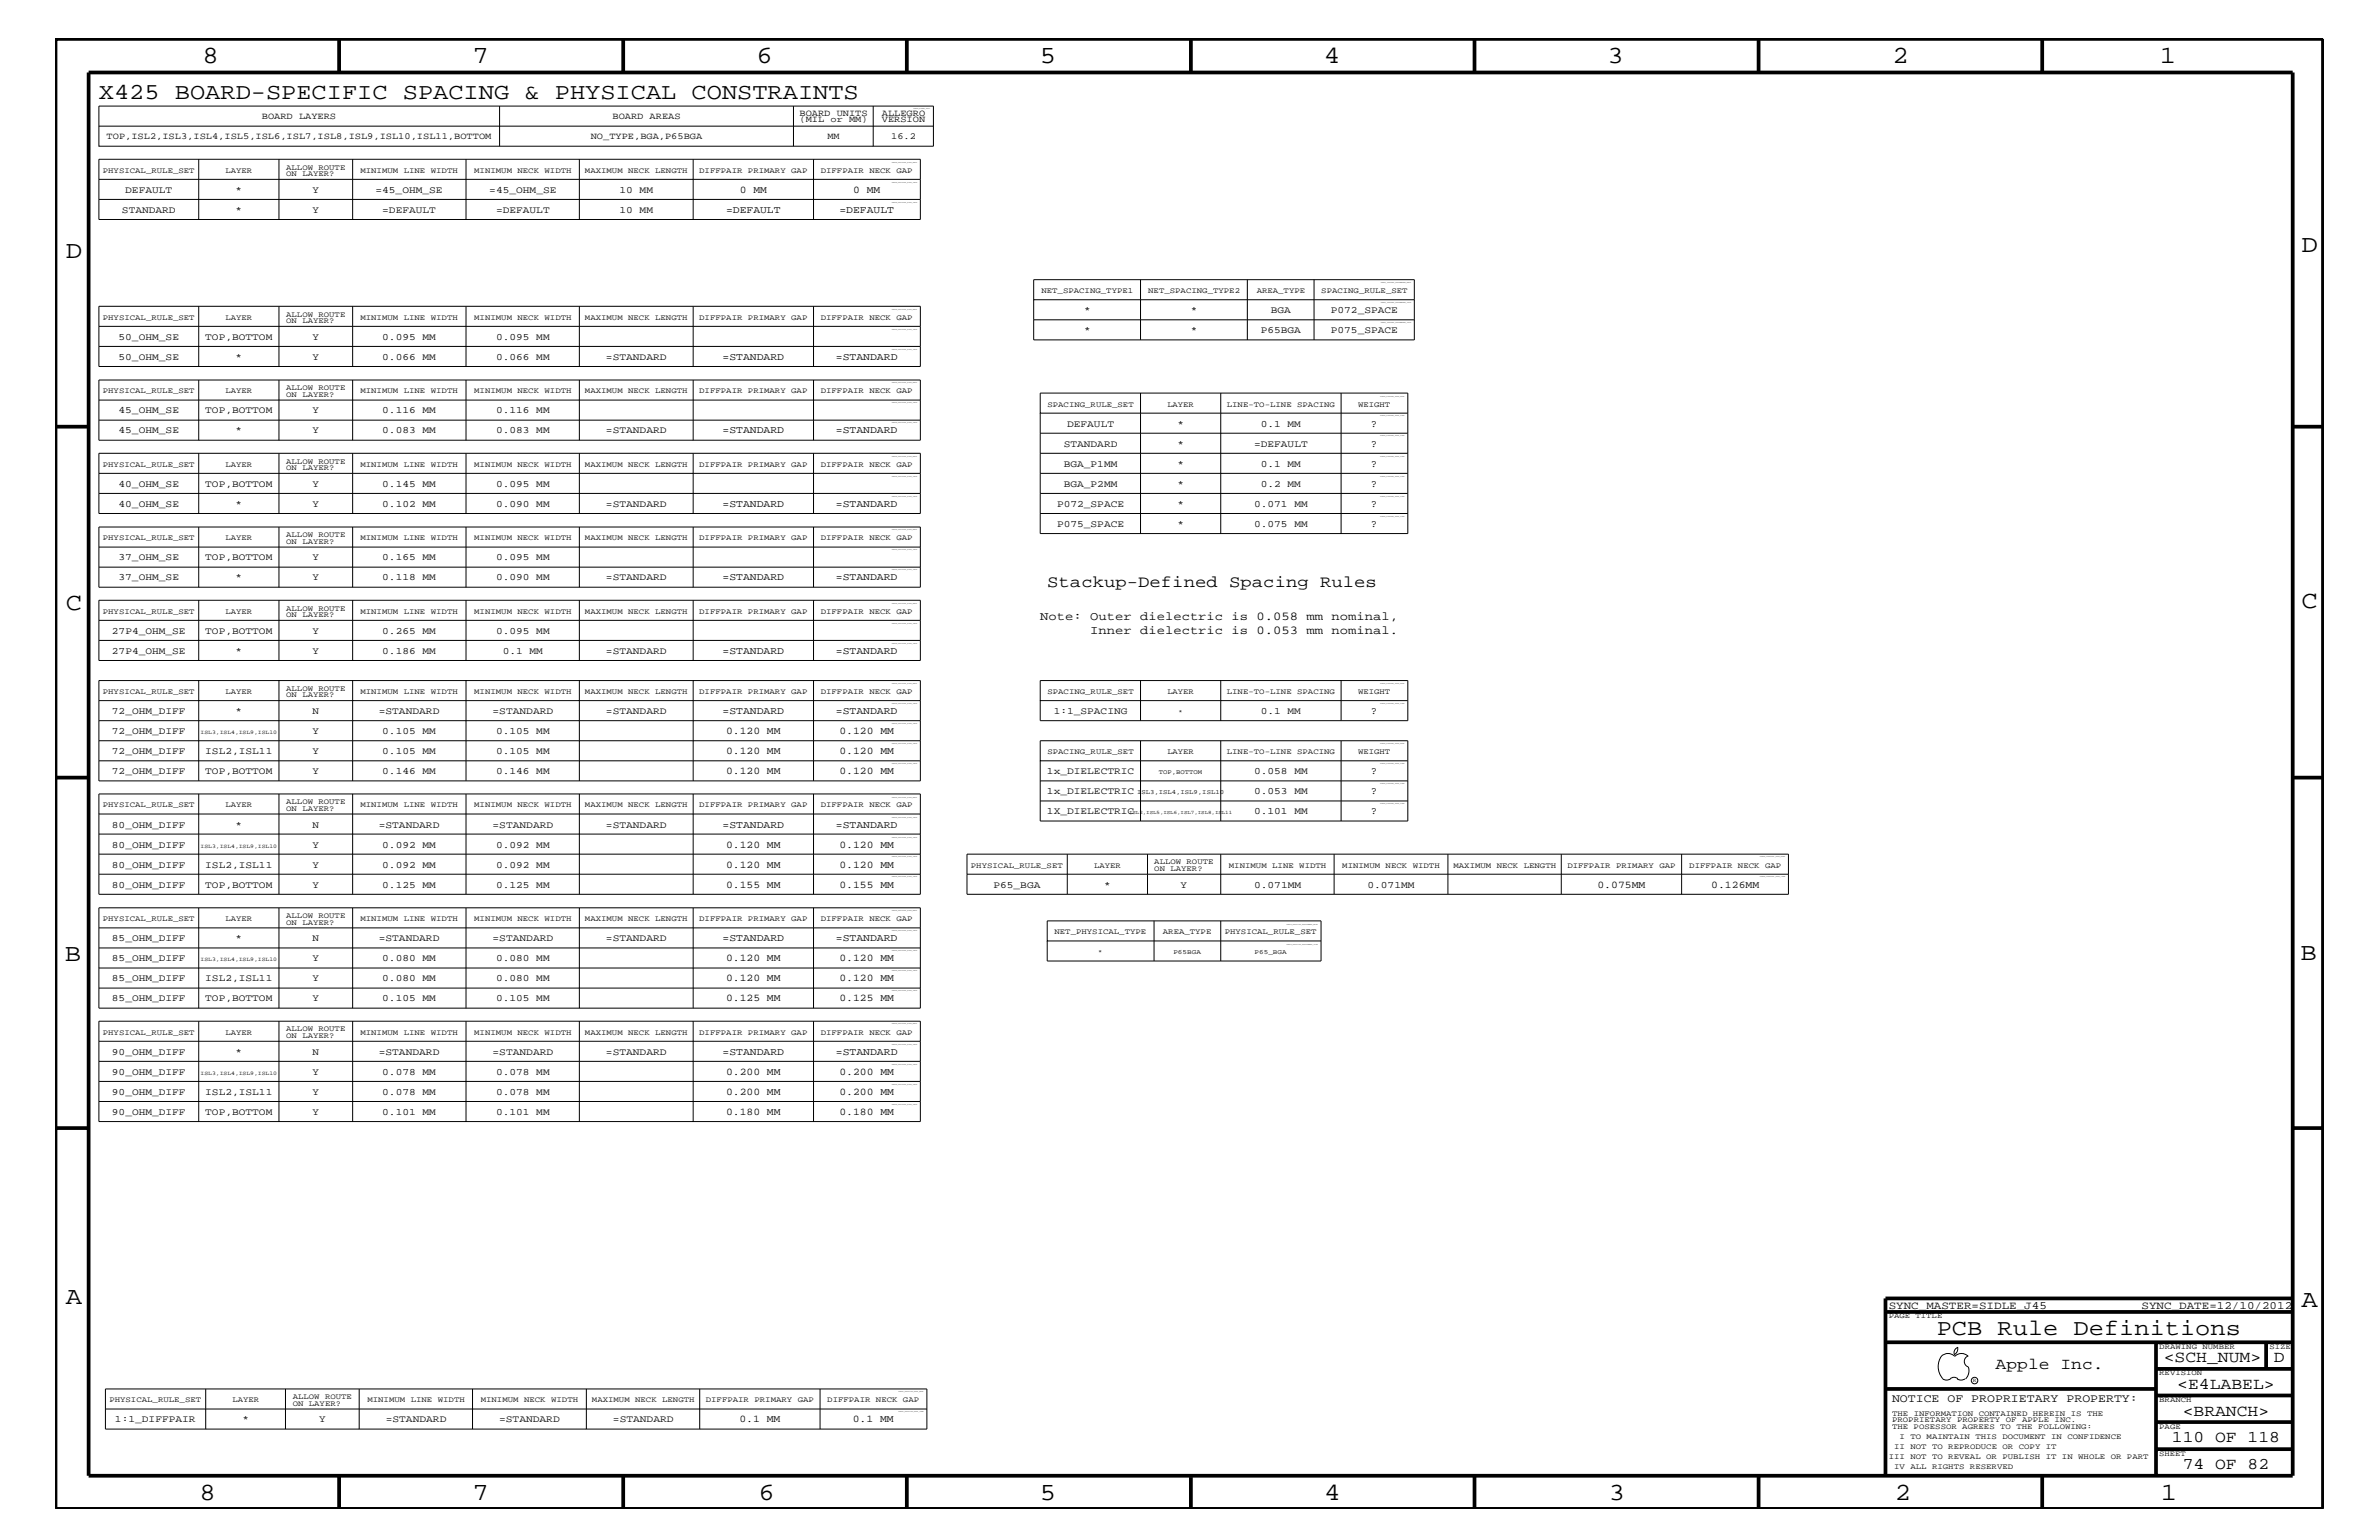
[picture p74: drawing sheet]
<svg xmlns="http://www.w3.org/2000/svg" width="432mm" height="279mm" viewBox="0 0 432 279" stroke-linecap="round" stroke-linejoin="round" font-family="sans-serif">
<defs><g id="words">
<g font-size="4.5">
<text x="36.7" y="11.5">8</text>
<text x="85.8" y="11.5">7</text>
<text x="137.3" y="11.5">6</text>
<text x="188.7" y="11.5">5</text>
<text x="240.3" y="11.5">4</text>
<text x="291.8" y="11.5">3</text>
<text x="343.5" y="11.5">2</text>
<text x="392" y="11.5">1</text>
<text x="11.9" y="46.8">D</text>
<text x="417.7" y="45.7">D</text>
<text x="11.9" y="110.6">C</text>
<text x="417.7" y="110.3">C</text>
<text x="11.8" y="174.3">B</text>
<text x="417.6" y="174.2">B</text>
<text x="11.9" y="236.7">A</text>
<text x="417.7" y="237.1">A</text>
<text x="36.2" y="272.1">8</text>
<text x="85.8" y="272.1">7</text>
<text x="137.7" y="272.1">6</text>
<text x="188.7" y="272.1">5</text>
<text x="240.4" y="272.1">4</text>
<text x="292" y="272.1">3</text>
<text x="343.9" y="272.1">2</text>
<text x="392.2" y="272.1">1</text>
</g>
<g font-size="4.1">
<text x="17.9" y="18">X425 BOARD-SPECIFIC SPACING &amp; PHYSICAL CONSTRAINTS</text>
<text x="351.5" y="242.3">PCB Rule Definitions</text>
</g>
<g font-size="3">
<text x="190.1" y="106.5">Stackup-Defined Spacing Rules</text>
<text x="362.2" y="248.4">Apple Inc.</text>
<text x="392.7" y="247.1">&lt;SCH_NUM&gt;</text>
<text x="395.2" y="252">&lt;E4LABEL&gt;</text>
<text x="412.7" y="247.1">D</text>
<text x="396.2" y="256.8">&lt;BRANCH&gt;</text>
<text x="394.2" y="261.6">110 OF 118</text>
<text x="396.2" y="266.6">74 OF 82</text>
</g>
<g font-size="2.2">
<text x="188.8" y="112.6">Note: Outer dielectric is 0.058 mm nominal,</text>
<text x="197.9" y="115">Inner dielectric is 0.053 mm nominal.</text>
</g>
<text font-size="2.1" x="343.4" y="254.4">NOTICE OF PROPRIETARY PROPERTY:</text>
<g font-size="2">
<text x="342.8" y="237.4">SYNC_MASTER=SIDLE_J45</text>
<text x="388.7" y="237.4">SYNC_DATE=12/10/2012</text>
</g>
<g font-size="1.9">
<text x="134.3" y="35">0 MM</text>
<text x="154.9" y="35">0 MM</text>
<text x="131.8" y="38.6">=DEFAULT</text>
<text x="152.4" y="38.6">=DEFAULT</text>
<text x="131.2" y="65.3">=STANDARD</text>
<text x="151.7" y="65.3">=STANDARD</text>
<text x="248.8" y="77.4">?</text>
<text x="131.1" y="78.6">=STANDARD</text>
<text x="151.7" y="78.6">=STANDARD</text>
<text x="248.8" y="81.1">?</text>
<text x="248.8" y="88.3">?</text>
<text x="248.8" y="84.7">?</text>
<text x="131.1" y="92">=STANDARD</text>
<text x="151.7" y="92">=STANDARD</text>
<text x="248.8" y="92">?</text>
<text x="248.8" y="95.6">?</text>
<text x="131.1" y="105.3">=STANDARD</text>
<text x="151.7" y="105.3">=STANDARD</text>
<text x="131.1" y="118.6">=STANDARD</text>
<text x="151.7" y="118.6">=STANDARD</text>
<text x="131.1" y="129.6">=STANDARD</text>
<text x="151.7" y="129.6">=STANDARD</text>
<text x="248.8" y="129.6">?</text>
<text x="131.8" y="133.2">0.120 MM</text>
<text x="131.8" y="136.8">0.120 MM</text>
<text x="152.4" y="133.2">0.120 MM</text>
<text x="152.4" y="136.8">0.120 MM</text>
<text x="131.8" y="140.4">0.120 MM</text>
<text x="152.4" y="140.4">0.120 MM</text>
<text x="248.8" y="140.4">?</text>
<text x="248.8" y="144">?</text>
<text x="248.8" y="147.7">?</text>
<text x="131.1" y="150.1">=STANDARD</text>
<text x="131.8" y="153.8">0.120 MM</text>
<text x="151.7" y="150.1">=STANDARD</text>
<text x="152.4" y="153.8">0.120 MM</text>
<text x="131.8" y="161.1">0.155 MM</text>
<text x="131.8" y="157.4">0.120 MM</text>
<text x="152.4" y="161.1">0.155 MM</text>
<text x="152.4" y="157.4">0.120 MM</text>
<text x="289.9" y="161.1">0.075MM</text>
<text x="310.6" y="161.1">0.126MM</text>
<text x="131.2" y="170.7">=STANDARD</text>
<text x="151.7" y="170.7">=STANDARD</text>
<text x="131.8" y="178">0.120 MM</text>
<text x="131.8" y="174.4">0.120 MM</text>
<text x="152.4" y="178">0.120 MM</text>
<text x="152.4" y="174.4">0.120 MM</text>
<text x="131.8" y="181.6">0.125 MM</text>
<text x="152.4" y="181.6">0.125 MM</text>
<text x="131.2" y="191.4">=STANDARD</text>
<text x="151.7" y="191.4">=STANDARD</text>
<text x="131.8" y="195">0.200 MM</text>
<text x="152.4" y="195">0.200 MM</text>
<text x="131.8" y="202.3">0.180 MM</text>
<text x="131.8" y="198.7">0.200 MM</text>
<text x="152.4" y="202.3">0.180 MM</text>
<text x="152.4" y="198.7">0.200 MM</text>
<text x="134.2" y="258">0.1 MM</text>
<text x="154.8" y="258">0.1 MM</text>
</g>
<g font-size="1.8">
<text x="22.7" y="35">DEFAULT</text>
<text x="42.8" y="35">*</text>
<text x="56.7" y="35">Y</text>
<text x="68.2" y="35">=45_OHM_SE</text>
<text x="88.8" y="35">=45_OHM_SE</text>
<text x="112.4" y="35">10 MM</text>
<text x="22.1" y="38.6">STANDARD</text>
<text x="42.8" y="38.6">*</text>
<text x="56.7" y="38.6">Y</text>
<text x="69.4" y="38.6">=DEFAULT</text>
<text x="90" y="38.6">=DEFAULT</text>
<text x="112.4" y="38.6">10 MM</text>
<text x="196.8" y="56.8">*</text>
<text x="216.2" y="56.8">*</text>
<text x="230.7" y="56.8">BGA</text>
<text x="241.6" y="56.8">P072_SPACE</text>
<text x="21.5" y="65.3">50_OHM_SE</text>
<text x="21.5" y="61.7">50_OHM_SE</text>
<text x="37.3" y="61.7">TOP,BOTTOM</text>
<text x="42.8" y="65.3">*</text>
<text x="56.7" y="65.3">Y</text>
<text x="56.7" y="61.7">Y</text>
<text x="69.4" y="65.3">0.066 MM</text>
<text x="69.4" y="61.7">0.095 MM</text>
<text x="90" y="65.3">0.066 MM</text>
<text x="90" y="61.7">0.095 MM</text>
<text x="110" y="65.3">=STANDARD</text>
<text x="196.8" y="60.4">*</text>
<text x="216.2" y="60.4">*</text>
<text x="228.9" y="60.4">P65BGA</text>
<text x="241.6" y="60.4">P075_SPACE</text>
<text x="21.5" y="75">45_OHM_SE</text>
<text x="37.3" y="75">TOP,BOTTOM</text>
<text x="56.7" y="75">Y</text>
<text x="69.4" y="75">0.116 MM</text>
<text x="90" y="75">0.116 MM</text>
<text x="193.7" y="77.4">DEFAULT</text>
<text x="213.7" y="77.4">*</text>
<text x="228.9" y="77.4">0.1 MM</text>
<text x="21.5" y="78.6">45_OHM_SE</text>
<text x="42.8" y="78.6">*</text>
<text x="56.7" y="78.6">Y</text>
<text x="69.4" y="78.6">0.083 MM</text>
<text x="90" y="78.6">0.083 MM</text>
<text x="110" y="78.6">=STANDARD</text>
<text x="193.1" y="81.1">STANDARD</text>
<text x="213.7" y="81.1">*</text>
<text x="227.6" y="81.1">=DEFAULT</text>
<text x="21.5" y="88.3">40_OHM_SE</text>
<text x="37.3" y="88.3">TOP,BOTTOM</text>
<text x="56.7" y="88.3">Y</text>
<text x="69.4" y="88.3">0.145 MM</text>
<text x="90" y="88.3">0.095 MM</text>
<text x="193.1" y="88.3">BGA_P2MM</text>
<text x="193.1" y="84.7">BGA_P1MM</text>
<text x="213.7" y="88.3">*</text>
<text x="213.7" y="84.7">*</text>
<text x="228.9" y="88.3">0.2 MM</text>
<text x="228.9" y="84.7">0.1 MM</text>
<text x="21.5" y="92">40_OHM_SE</text>
<text x="42.8" y="92">*</text>
<text x="56.7" y="92">Y</text>
<text x="69.4" y="92">0.102 MM</text>
<text x="90" y="92">0.090 MM</text>
<text x="110" y="92">=STANDARD</text>
<text x="191.9" y="92">P072_SPACE</text>
<text x="191.9" y="95.6">P075_SPACE</text>
<text x="213.7" y="92">*</text>
<text x="213.7" y="95.6">*</text>
<text x="227.6" y="92">0.071 MM</text>
<text x="227.6" y="95.6">0.075 MM</text>
<text x="21.5" y="101.6">37_OHM_SE</text>
<text x="37.3" y="101.6">TOP,BOTTOM</text>
<text x="56.7" y="101.6">Y</text>
<text x="69.4" y="101.6">0.165 MM</text>
<text x="90" y="101.6">0.095 MM</text>
<text x="21.5" y="105.3">37_OHM_SE</text>
<text x="42.8" y="105.3">*</text>
<text x="56.7" y="105.3">Y</text>
<text x="69.4" y="105.3">0.118 MM</text>
<text x="90" y="105.3">0.090 MM</text>
<text x="110" y="105.3">=STANDARD</text>
<text x="20.3" y="115">27P4_OHM_SE</text>
<text x="20.3" y="118.6">27P4_OHM_SE</text>
<text x="37.3" y="115">TOP,BOTTOM</text>
<text x="42.8" y="118.6">*</text>
<text x="56.7" y="118.6">Y</text>
<text x="56.7" y="115">Y</text>
<text x="69.4" y="115">0.265 MM</text>
<text x="69.4" y="118.6">0.186 MM</text>
<text x="90" y="115">0.095 MM</text>
<text x="91.3" y="118.6">0.1 MM</text>
<text x="110" y="118.6">=STANDARD</text>
<text x="20.3" y="129.6">72_OHM_DIFF</text>
<text x="42.8" y="129.6">*</text>
<text x="56.7" y="129.6">N</text>
<text x="68.7" y="129.6">=STANDARD</text>
<text x="89.4" y="129.6">=STANDARD</text>
<text x="110" y="129.6">=STANDARD</text>
<text x="191.3" y="129.6">1:1_SPACING</text>
<text x="228.9" y="129.6">0.1 MM</text>
<text x="20.3" y="133.2">72_OHM_DIFF</text>
<text x="20.3" y="136.8">72_OHM_DIFF</text>
<text x="37.3" y="136.8">ISL2,ISL11</text>
<text x="56.7" y="133.2">Y</text>
<text x="56.7" y="136.8">Y</text>
<text x="69.4" y="133.2">0.105 MM</text>
<text x="69.4" y="136.8">0.105 MM</text>
<text x="90" y="133.2">0.105 MM</text>
<text x="90" y="136.8">0.105 MM</text>
<text x="20.3" y="140.4">72_OHM_DIFF</text>
<text x="37.3" y="140.4">TOP,BOTTOM</text>
<text x="56.7" y="140.4">Y</text>
<text x="69.4" y="140.4">0.146 MM</text>
<text x="90" y="140.4">0.146 MM</text>
<text x="190" y="140.4">1x_DIELECTRIC</text>
<text x="227.6" y="140.4">0.058 MM</text>
<text x="190" y="144">1x_DIELECTRIC</text>
<text x="190" y="147.7">1X_DIELECTRIC</text>
<text x="227.6" y="144">0.053 MM</text>
<text x="227.6" y="147.7">0.101 MM</text>
<text x="20.3" y="150.1">80_OHM_DIFF</text>
<text x="20.3" y="153.8">80_OHM_DIFF</text>
<text x="42.8" y="150.1">*</text>
<text x="56.7" y="150.1">N</text>
<text x="56.7" y="153.8">Y</text>
<text x="68.8" y="150.1">=STANDARD</text>
<text x="69.4" y="153.8">0.092 MM</text>
<text x="89.4" y="150.1">=STANDARD</text>
<text x="90" y="153.8">0.092 MM</text>
<text x="110" y="150.1">=STANDARD</text>
<text x="20.3" y="161.1">80_OHM_DIFF</text>
<text x="20.3" y="157.4">80_OHM_DIFF</text>
<text x="37.3" y="161.1">TOP,BOTTOM</text>
<text x="37.3" y="157.4">ISL2,ISL11</text>
<text x="56.7" y="161.1">Y</text>
<text x="56.7" y="157.4">Y</text>
<text x="69.4" y="161.1">0.125 MM</text>
<text x="69.4" y="157.4">0.092 MM</text>
<text x="90" y="157.4">0.092 MM</text>
<text x="90" y="161.1">0.125 MM</text>
<text x="180.3" y="161.1">P65_BGA</text>
<text x="200.4" y="161.1">*</text>
<text x="214.3" y="161.1">Y</text>
<text x="227.6" y="161.1">0.071MM</text>
<text x="248.2" y="161.1">0.071MM</text>
<text x="20.3" y="170.7">85_OHM_DIFF</text>
<text x="42.8" y="170.7">*</text>
<text x="56.7" y="170.7">N</text>
<text x="68.7" y="170.7">=STANDARD</text>
<text x="89.4" y="170.7">=STANDARD</text>
<text x="110" y="170.7">=STANDARD</text>
<text x="20.3" y="174.4">85_OHM_DIFF</text>
<text x="20.3" y="178">85_OHM_DIFF</text>
<text x="37.3" y="178">ISL2,ISL11</text>
<text x="56.7" y="174.4">Y</text>
<text x="56.7" y="178">Y</text>
<text x="69.4" y="174.4">0.080 MM</text>
<text x="69.4" y="178">0.080 MM</text>
<text x="90" y="174.4">0.080 MM</text>
<text x="90" y="178">0.080 MM</text>
<text x="20.3" y="181.6">85_OHM_DIFF</text>
<text x="37.3" y="181.6">TOP,BOTTOM</text>
<text x="56.7" y="181.6">Y</text>
<text x="69.4" y="181.6">0.105 MM</text>
<text x="90" y="181.6">0.105 MM</text>
<text x="20.3" y="191.4">90_OHM_DIFF</text>
<text x="42.8" y="191.4">*</text>
<text x="56.7" y="191.4">N</text>
<text x="68.8" y="191.4">=STANDARD</text>
<text x="89.4" y="191.4">=STANDARD</text>
<text x="110" y="191.4">=STANDARD</text>
<text x="20.3" y="195">90_OHM_DIFF</text>
<text x="56.7" y="195">Y</text>
<text x="69.4" y="195">0.078 MM</text>
<text x="90" y="195">0.078 MM</text>
<text x="20.3" y="202.3">90_OHM_DIFF</text>
<text x="20.3" y="198.7">90_OHM_DIFF</text>
<text x="37.3" y="202.3">TOP,BOTTOM</text>
<text x="37.3" y="198.7">ISL2,ISL11</text>
<text x="56.7" y="202.3">Y</text>
<text x="56.7" y="198.7">Y</text>
<text x="69.4" y="202.3">0.101 MM</text>
<text x="69.4" y="198.7">0.078 MM</text>
<text x="90" y="202.3">0.101 MM</text>
<text x="90" y="198.7">0.078 MM</text>
<text x="20.9" y="258">1:1_DIFFPAIR</text>
<text x="44" y="258">*</text>
<text x="57.9" y="258">Y</text>
<text x="70" y="258">=STANDARD</text>
<text x="90.6" y="258">=STANDARD</text>
<text x="111.3" y="258">=STANDARD</text>
</g>
<g font-size="1.7">
<text x="47.5" y="21.6">BOARD LAYERS</text>
<text x="111.2" y="21.6">BOARD AREAS</text>
<text x="145.1" y="22.2">(MIL or MM)</text>
<text x="145.1" y="21">BOARD UNITS</text>
<text x="160.1" y="22.2">VERSION</text>
<text x="160.1" y="21">ALLEGRO</text>
<text x="19.3" y="25.3">TOP,ISL2,ISL3,ISL4,ISL5,ISL6,ISL7,ISL8,ISL9,ISL10,ISL11,BOTTOM</text>
<text x="107.2" y="25.3">NO_TYPE,BGA,P65BGA</text>
<text x="150.2" y="25.3">MM</text>
<text x="161.8" y="25.3">16.2</text>
</g>
<g font-size="1.4">
<text x="18.7" y="31.4">PHYSICAL_RULE_SET</text>
<text x="40.9" y="31.4">LAYER</text>
<text x="51.9" y="30.8">ALLOW ROUTE</text>
<text x="51.9" y="31.9">ON LAYER?</text>
<text x="65.4" y="31.4">MINIMUM LINE WIDTH</text>
<text x="86.1" y="31.4">MINIMUM NECK WIDTH</text>
<text x="106.2" y="31.4">MAXIMUM NECK LENGTH</text>
<text x="126.9" y="31.4">DIFFPAIR PRIMARY GAP</text>
<text x="149" y="31.4">DIFFPAIR NECK GAP</text>
<text x="189" y="53.2">NET_SPACING_TYPE1</text>
<text x="208.4" y="53.2">NET_SPACING_TYPE2</text>
<text x="228.1" y="53.2">AREA_TYPE</text>
<text x="239.8" y="53.2">SPACING_RULE_SET</text>
<text x="18.7" y="58">PHYSICAL_RULE_SET</text>
<text x="40.9" y="58">LAYER</text>
<text x="51.9" y="57.4">ALLOW ROUTE</text>
<text x="51.9" y="58.6">ON LAYER?</text>
<text x="65.4" y="58">MINIMUM LINE WIDTH</text>
<text x="86.1" y="58">MINIMUM NECK WIDTH</text>
<text x="106.2" y="58">MAXIMUM NECK LENGTH</text>
<text x="126.9" y="58">DIFFPAIR PRIMARY GAP</text>
<text x="149" y="58">DIFFPAIR NECK GAP</text>
<text x="18.7" y="71.3">PHYSICAL_RULE_SET</text>
<text x="40.9" y="71.3">LAYER</text>
<text x="51.9" y="70.7">ALLOW ROUTE</text>
<text x="51.9" y="72">ON LAYER?</text>
<text x="65.4" y="71.3">MINIMUM LINE WIDTH</text>
<text x="86.1" y="71.3">MINIMUM NECK WIDTH</text>
<text x="106.2" y="71.3">MAXIMUM NECK LENGTH</text>
<text x="126.9" y="71.3">DIFFPAIR PRIMARY GAP</text>
<text x="149" y="71.3">DIFFPAIR NECK GAP</text>
<text x="190.1" y="73.8">SPACING_RULE_SET</text>
<text x="211.9" y="73.8">LAYER</text>
<text x="222.7" y="73.8">LINE-TO-LINE SPACING</text>
<text x="246.5" y="73.8">WEIGHT</text>
<text x="18.7" y="84.7">PHYSICAL_RULE_SET</text>
<text x="40.9" y="84.7">LAYER</text>
<text x="51.9" y="84.1">ALLOW ROUTE</text>
<text x="51.9" y="85.3">ON LAYER?</text>
<text x="65.4" y="84.7">MINIMUM LINE WIDTH</text>
<text x="86.1" y="84.7">MINIMUM NECK WIDTH</text>
<text x="106.2" y="84.7">MAXIMUM NECK LENGTH</text>
<text x="126.9" y="84.7">DIFFPAIR PRIMARY GAP</text>
<text x="149" y="84.7">DIFFPAIR NECK GAP</text>
<text x="18.7" y="98">PHYSICAL_RULE_SET</text>
<text x="40.9" y="98">LAYER</text>
<text x="51.9" y="97.4">ALLOW ROUTE</text>
<text x="51.9" y="98.7">ON LAYER?</text>
<text x="65.4" y="98">MINIMUM LINE WIDTH</text>
<text x="86.1" y="98">MINIMUM NECK WIDTH</text>
<text x="106.2" y="98">MAXIMUM NECK LENGTH</text>
<text x="126.9" y="98">DIFFPAIR PRIMARY GAP</text>
<text x="149" y="98">DIFFPAIR NECK GAP</text>
<text x="18.7" y="111.4">PHYSICAL_RULE_SET</text>
<text x="40.9" y="111.4">LAYER</text>
<text x="51.9" y="110.8">ALLOW ROUTE</text>
<text x="51.9" y="112">ON LAYER?</text>
<text x="65.4" y="111.4">MINIMUM LINE WIDTH</text>
<text x="86.1" y="111.4">MINIMUM NECK WIDTH</text>
<text x="106.2" y="111.4">MAXIMUM NECK LENGTH</text>
<text x="126.9" y="111.4">DIFFPAIR PRIMARY GAP</text>
<text x="149" y="111.4">DIFFPAIR NECK GAP</text>
<text x="18.7" y="125.9">PHYSICAL_RULE_SET</text>
<text x="40.9" y="125.9">LAYER</text>
<text x="51.9" y="125.3">ALLOW ROUTE</text>
<text x="65.4" y="125.9">MINIMUM LINE WIDTH</text>
<text x="86.1" y="125.9">MINIMUM NECK WIDTH</text>
<text x="106.2" y="125.9">MAXIMUM NECK LENGTH</text>
<text x="126.9" y="125.9">DIFFPAIR PRIMARY GAP</text>
<text x="149" y="125.9">DIFFPAIR NECK GAP</text>
<text x="190.1" y="125.9">SPACING_RULE_SET</text>
<text x="211.9" y="125.9">LAYER</text>
<text x="222.7" y="125.9">LINE-TO-LINE SPACING</text>
<text x="246.5" y="125.9">WEIGHT</text>
<text x="51.9" y="126.5">ON LAYER?</text>
<text x="190.1" y="136.8">SPACING_RULE_SET</text>
<text x="211.9" y="136.8">LAYER</text>
<text x="222.7" y="136.8">LINE-TO-LINE SPACING</text>
<text x="246.5" y="136.8">WEIGHT</text>
<text x="18.7" y="146.5">PHYSICAL_RULE_SET</text>
<text x="40.9" y="146.5">LAYER</text>
<text x="51.9" y="145.9">ALLOW ROUTE</text>
<text x="51.9" y="147.1">ON LAYER?</text>
<text x="65.4" y="146.5">MINIMUM LINE WIDTH</text>
<text x="86.1" y="146.5">MINIMUM NECK WIDTH</text>
<text x="106.2" y="146.5">MAXIMUM NECK LENGTH</text>
<text x="126.9" y="146.5">DIFFPAIR PRIMARY GAP</text>
<text x="149" y="146.5">DIFFPAIR NECK GAP</text>
<text x="176.2" y="157.4">PHYSICAL_RULE_SET</text>
<text x="198.6" y="157.4">LAYER</text>
<text x="209.5" y="156.8">ALLOW ROUTE</text>
<text x="209.5" y="158">ON LAYER?</text>
<text x="223.1" y="157.4">MINIMUM LINE WIDTH</text>
<text x="243.6" y="157.4">MINIMUM NECK WIDTH</text>
<text x="263.8" y="157.4">MAXIMUM NECK LENGTH</text>
<text x="284.5" y="157.4">DIFFPAIR PRIMARY GAP</text>
<text x="306.6" y="157.4">DIFFPAIR NECK GAP</text>
<text x="18.7" y="167.1">PHYSICAL_RULE_SET</text>
<text x="40.9" y="167.1">LAYER</text>
<text x="51.9" y="166.5">ALLOW ROUTE</text>
<text x="51.9" y="167.8">ON LAYER?</text>
<text x="65.4" y="167.1">MINIMUM LINE WIDTH</text>
<text x="86.1" y="167.1">MINIMUM NECK WIDTH</text>
<text x="106.2" y="167.1">MAXIMUM NECK LENGTH</text>
<text x="126.9" y="167.1">DIFFPAIR PRIMARY GAP</text>
<text x="149" y="167.1">DIFFPAIR NECK GAP</text>
<text x="191.4" y="169.5">NET_PHYSICAL_TYPE</text>
<text x="211.1" y="169.5">AREA_TYPE</text>
<text x="222.3" y="169.5">PHYSICAL_RULE_SET</text>
<text x="18.7" y="187.7">PHYSICAL_RULE_SET</text>
<text x="40.9" y="187.7">LAYER</text>
<text x="51.9" y="187.1">ALLOW ROUTE</text>
<text x="51.9" y="188.3">ON LAYER?</text>
<text x="65.4" y="187.7">MINIMUM LINE WIDTH</text>
<text x="86.1" y="187.7">MINIMUM NECK WIDTH</text>
<text x="106.2" y="187.7">MAXIMUM NECK LENGTH</text>
<text x="126.9" y="187.7">DIFFPAIR PRIMARY GAP</text>
<text x="149" y="187.7">DIFFPAIR NECK GAP</text>
<text x="342.8" y="239.2">PAGE TITLE</text>
<text x="391.9" y="244.7">DRAWING NUMBER</text>
<text x="411.9" y="244.7">SIZE</text>
<text x="391.9" y="249.5">REVISION</text>
<text x="19.8" y="254.4">PHYSICAL_RULE_SET</text>
<text x="42.2" y="254.4">LAYER</text>
<text x="53.1" y="253.8">ALLOW ROUTE</text>
<text x="53.1" y="255">ON LAYER?</text>
<text x="66.7" y="254.4">MINIMUM LINE WIDTH</text>
<text x="87.2" y="254.4">MINIMUM NECK WIDTH</text>
<text x="107.4" y="254.4">MAXIMUM NECK LENGTH</text>
<text x="128.1" y="254.4">DIFFPAIR PRIMARY GAP</text>
<text x="150.2" y="254.4">DIFFPAIR NECK GAP</text>
<text x="343.4" y="256.8">THE INFORMATION CONTAINED HEREIN IS THE</text>
<text x="391.9" y="254.4">BRANCH</text>
<text x="343.4" y="258">PROPRIETARY PROPERTY OF APPLE INC.</text>
<text x="343.4" y="259.3">THE POSESSOR AGREES TO THE FOLLOWING:</text>
<text x="343.8" y="262.9">II NOT TO REPRODUCE OR COPY IT</text>
<text x="344.8" y="261.1">I TO MAINTAIN THIS DOCUMENT IN CONFIDENCE</text>
<text x="391.9" y="259.3">PAGE</text>
<text x="342.8" y="264.7">III NOT TO REVEAL OR PUBLISH IT IN WHOLE OR PART</text>
<text x="343.8" y="266.6">IV ALL RIGHTS RESERVED</text>
<text x="391.9" y="264.1">SHEET</text>
</g>
<g font-size="1.2">
<text x="213.9" y="129.6">*</text>
<text x="210.4" y="140.4">TOP,BOTTOM</text>
<text x="206.4" y="144">ISL3,ISL4,ISL9,ISL10</text>
<text x="199.3" y="173.2">*</text>
<text x="213" y="173.2">P65BGA</text>
<text x="227.7" y="173.2">P65_BGA</text>
</g>
<g font-size="1">
<text x="36.4" y="133.2">ISL3,ISL4,ISL9,ISL10</text>
<text x="36.4" y="153.8">ISL3,ISL4,ISL9,ISL10</text>
<text x="36.4" y="174.4">ISL3,ISL4,ISL9,ISL10</text>
<text x="36.4" y="195">ISL3,ISL4,ISL9,ISL10</text>
<text x="358.1" y="250.7">R</text>
</g>
<text font-size=".9" x="204.9" y="147.7">ISL2,ISL5,ISL6,ISL7,ISL8,ISL11</text>
<g font-size=".3">
<text x="165.8" y="19.8">TABLE_BOARD_INFO</text>
<text x="161.9" y="29.5">TABLE_PHYSICAL_RULE_HEAD</text>
<text x="161.9" y="33.1">TABLE_PHYSICAL_RULE_ITEM</text>
<text x="161.9" y="36.8">TABLE_PHYSICAL_RULE_ITEM</text>
<text x="250.6" y="51.3">TABLE_SPACING_ASSIGNMENT_HEAD</text>
<text x="161.9" y="56.2">TABLE_PHYSICAL_RULE_HEAD</text>
<text x="161.9" y="59.8">TABLE_PHYSICAL_RULE_ITEM</text>
<text x="250.6" y="55">TABLE_SPACING_ASSIGNMENT_ITEM</text>
<text x="250.6" y="58.6">TABLE_SPACING_ASSIGNMENT_ITEM</text>
<text x="161.9" y="63.4">TABLE_PHYSICAL_RULE_ITEM</text>
<text x="161.9" y="69.5">TABLE_PHYSICAL_RULE_HEAD</text>
<text x="250.5" y="72">TABLE_SPACING_RULE_HEAD</text>
<text x="161.9" y="76.8">TABLE_PHYSICAL_RULE_ITEM</text>
<text x="161.9" y="73.2">TABLE_PHYSICAL_RULE_ITEM</text>
<text x="250.5" y="75.6">TABLE_SPACING_RULE_ITEM</text>
<text x="161.9" y="82.8">TABLE_PHYSICAL_RULE_HEAD</text>
<text x="250.5" y="79.2">TABLE_SPACING_RULE_ITEM</text>
<text x="250.5" y="82.8">TABLE_SPACING_RULE_ITEM</text>
<text x="161.9" y="86.5">TABLE_PHYSICAL_RULE_ITEM</text>
<text x="250.5" y="86.5">TABLE_SPACING_RULE_ITEM</text>
<text x="161.9" y="90.1">TABLE_PHYSICAL_RULE_ITEM</text>
<text x="250.5" y="93.8">TABLE_SPACING_RULE_ITEM</text>
<text x="250.5" y="90.1">TABLE_SPACING_RULE_ITEM</text>
<text x="161.9" y="99.9">TABLE_PHYSICAL_RULE_ITEM</text>
<text x="161.9" y="96.2">TABLE_PHYSICAL_RULE_HEAD</text>
<text x="161.9" y="103.5">TABLE_PHYSICAL_RULE_ITEM</text>
<text x="161.9" y="113.1">TABLE_PHYSICAL_RULE_ITEM</text>
<text x="161.9" y="109.5">TABLE_PHYSICAL_RULE_HEAD</text>
<text x="161.9" y="116.8">TABLE_PHYSICAL_RULE_ITEM</text>
<text x="161.9" y="124.1">TABLE_PHYSICAL_RULE_HEAD</text>
<text x="250.5" y="124.1">TABLE_SPACING_RULE_HEAD</text>
<text x="161.9" y="131.3">TABLE_PHYSICAL_RULE_ITEM</text>
<text x="161.9" y="127.7">TABLE_PHYSICAL_RULE_ITEM</text>
<text x="250.5" y="127.7">TABLE_SPACING_RULE_ITEM</text>
<text x="161.9" y="135">TABLE_PHYSICAL_RULE_ITEM</text>
<text x="250.5" y="135">TABLE_SPACING_RULE_HEAD</text>
<text x="161.9" y="138.6">TABLE_PHYSICAL_RULE_ITEM</text>
<text x="250.5" y="138.6">TABLE_SPACING_RULE_ITEM</text>
<text x="250.5" y="142.3">TABLE_SPACING_RULE_ITEM</text>
<text x="161.9" y="148.4">TABLE_PHYSICAL_RULE_ITEM</text>
<text x="161.9" y="144.7">TABLE_PHYSICAL_RULE_HEAD</text>
<text x="250.5" y="145.9">TABLE_SPACING_RULE_ITEM</text>
<text x="161.9" y="155.6">TABLE_PHYSICAL_RULE_ITEM</text>
<text x="161.9" y="152">TABLE_PHYSICAL_RULE_ITEM</text>
<text x="319.4" y="155.6">TABLE_PHYSICAL_RULE_HEAD</text>
<text x="161.9" y="159.2">TABLE_PHYSICAL_RULE_ITEM</text>
<text x="319.4" y="159.2">TABLE_PHYSICAL_RULE_ITEM</text>
<text x="161.9" y="165.3">TABLE_PHYSICAL_RULE_HEAD</text>
<text x="233.5" y="167.8">TABLE_PHYSICAL_ASSIGNMENT_HEAD</text>
<text x="161.9" y="168.9">TABLE_PHYSICAL_RULE_ITEM</text>
<text x="161.9" y="172.6">TABLE_PHYSICAL_RULE_ITEM</text>
<text x="233.5" y="171.4">TABLE_PHYSICAL_ASSIGNMENT_ITEM</text>
<text x="161.9" y="176.2">TABLE_PHYSICAL_RULE_ITEM</text>
<text x="161.9" y="179.9">TABLE_PHYSICAL_RULE_ITEM</text>
<text x="161.9" y="185.9">TABLE_PHYSICAL_RULE_HEAD</text>
<text x="161.9" y="189.5">TABLE_PHYSICAL_RULE_ITEM</text>
<text x="161.9" y="196.8">TABLE_PHYSICAL_RULE_ITEM</text>
<text x="161.9" y="193.2">TABLE_PHYSICAL_RULE_ITEM</text>
<text x="161.9" y="200.4">TABLE_PHYSICAL_RULE_ITEM</text>
<text x="163.1" y="252.6">TABLE_PHYSICAL_RULE_HEAD</text>
<text x="163.1" y="256.2">TABLE_PHYSICAL_RULE_ITEM</text>
</g>
</g></defs>
<g fill="none" stroke="#000" stroke-width=".68" stroke-linecap="butt">
<path d="M10.1 7.1h411.5v266.7h-411.5zM16.1 13.2h400v254.5h-400zM61.6 7.1v6.1M113.1 7.1v6.1M164.6 7.1v6.1M216.2 7.1v6.1M267.6 7.1v6.1M319.2 7.1v6.1M370.7 7.1v6.1M10.1 77.4h6M416.1 77.4h5.5M10.1 141.1h6"/>
<path d="M416.1 141.1h5.5M10.1 204.7h6M416.1 204.7h5.5M342.2 238h73.9M416.1 235.6h-73.9v32.1M342.2 243.5h73.9M342.2 252h49.1M391.3 258h24.8M391.3 253.2h24.8M391.3 248.4h24.8M391.3 243.5v24.2M411.3 243.5v4.9"/>
<path d="M61.6 267.7v6.1M113.1 267.7v6.1M164.6 267.7v6.1M216.2 268v5.8M267.6 267.7v6.1M319.2 267.7v6.1M370.7 267.7v6.1M391.3 262.9h24.8"/>
</g>
<g fill="none" stroke="#000" stroke-width=".18">
<path d="M17.9 19.2h151.5v7.3h-151.5zM90.7 19.2v7.3M144 19.2v7.3M158.5 19.2v7.3M17.9 22.9h151.5M17.9 32.5h149.1M17.9 28.9h149.1v10.9h-149.1zM17.9 36.2h149.1M36.1 28.9v10.9M50.6 28.9v10.9M64 28.9v10.9M84.6 28.9v10.9"/>
<path d="M105.2 28.9v10.9M125.8 28.9v10.9M147.7 28.9v10.9M17.9 59.2h149.1M17.9 55.6h149.1v10.9h-149.1zM36.1 55.6v10.9M50.6 55.6v10.9M64 55.6v10.9M84.6 55.6v10.9M105.2 55.6v10.9M125.8 55.6v10.9M147.7 55.6v10.9"/>
<path d="M187.6 58h69.1M187.6 54.4v7.3h69.1v-11h-69.1v3.7h69.1M207 50.7v11M226.4 50.7v11M238.5 50.7v11M17.9 62.9h149.1M17.9 72.6h149.1M17.9 76.2h149.1M17.9 68.9h149.1v11h-149.1zM36.1 68.9v11M50.6 68.9v11M64 68.9v11"/>
<path d="M84.6 68.9v11M105.2 68.9v11M125.8 68.9v11M147.7 68.9v11M188.8 78.6h66.7M207 71.3v25.5M221.6 71.3v25.5M243.4 71.3v25.5M255.5 75h-66.7v-3.7h66.7v25.5h-66.7v-21.8M17.9 85.9h149.1M17.9 89.5h149.1M17.9 99.3h149.1"/>
<path d="M17.9 82.2h149.1v11h-149.1zM17.9 95.6h149.1v10.9h-149.1zM36.1 82.2v11M36.1 95.6v10.9M50.6 82.2v11M50.6 95.6v10.9M64 82.2v11M64 95.6v10.9M84.6 82.2v11M84.6 95.6v10.9M105.2 82.2v11M105.2 95.6v10.9"/>
<path d="M125.8 82.2v11M125.8 95.6v10.9M147.7 82.2v11M147.7 95.6v10.9M188.8 82.2h66.7M188.8 85.9h66.7M188.8 89.5h66.7M188.8 93.2h66.7M17.9 116.2h149.1M17.9 112.6h149.1M17.9 102.9h149.1M17.9 108.9h149.1v10.9h-149.1z"/>
<path d="M36.1 108.9v10.9M50.6 108.9v10.9M64 108.9v10.9M84.6 108.9v10.9M105.2 108.9v10.9M125.8 108.9v10.9M147.7 108.9v10.9M17.9 130.8h149.1M17.9 134.4h149.1M17.9 138h149.1M17.9 127.1h149.1M17.9 123.5h149.1v18.2h-149.1z"/>
<path d="M36.1 123.5v18.2M50.6 123.5v18.2M64 123.5v18.2M84.6 123.5v18.2M105.2 123.5v18.2M125.8 123.5v18.2M147.7 123.5v18.2M207 123.5v7.3M207 134.4v14.6M221.6 123.5v7.3M221.6 134.4v14.6M243.4 123.5v7.3"/>
<path d="M243.4 134.4v14.6M255.5 127.1h-66.7v-3.6h66.7v7.3h-66.7v-3.7M255.5 138h-66.7v-3.6h66.7v14.6h-66.7v-11M17.9 158.6h149.1M17.9 155h149.1M17.9 151.3h149.1M17.9 147.7h149.1M17.9 144h149.1v18.2h-149.1zM36.1 144v18.2M50.6 144v18.2M64 144v18.2M84.6 144v18.2"/>
<path d="M105.2 144v18.2M125.8 144v18.2M147.7 144v18.2M175.5 158.6h149.1M175.5 155h149.1v7.2h-149.1zM188.8 141.7h66.7M188.8 145.3h66.7M193.7 155v7.2M208.3 155v7.2M221.6 155v7.2M242.1 155v7.2M262.8 155v7.2"/>
<path d="M283.4 155v7.2M305.2 155v7.2M17.9 172h149.1M17.9 179.3h149.1M17.9 175.6h149.1M17.9 168.3h149.1M17.9 164.7h149.1v18.2h-149.1zM36.1 164.7v18.2M50.6 164.7v18.2M64 164.7v18.2M84.6 164.7v18.2M105.2 164.7v18.2"/>
<path d="M125.8 164.7v18.2M147.7 164.7v18.2M209.5 167.1v7.3M221.6 167.1v7.3M239.8 170.7h-49.7v-3.6h49.7v7.3h-49.7v-3.7M17.9 199.8h149.1M17.9 196.2h149.1M17.9 192.6h149.1M17.9 188.9h149.1M17.9 185.3h149.1v18.2h-149.1zM36.1 185.3v18.2M50.6 185.3v18.2"/>
<path d="M64 185.3v18.2M84.6 185.3v18.2M105.2 185.3v18.2M125.8 185.3v18.2M147.7 185.3v18.2M19.1 255.6h149.1M19.1 252h149.1v7.3h-149.1zM37.3 252v7.3M51.8 252v7.3M65.2 252v7.3M85.8 252v7.3M106.4 252v7.3"/>
<path d="M127 252v7.3M148.8 252v7.3M352.3 246.1a1.72 1.72 0 0 1 2.5 0 1.69 1.69 0 0 1 2.4 0M352.4 246a3.2 3.2 0 0 0 .4 4.3l.8 .1 .4-.2M354 250.2l.7-.3 .7 .3M355.2 250.2l.7 .2 .7-.2M355.3 244.4v.3a1.18 1.18 0 0 1-.6 1.1M355.4 244.4a.99 .99 0 0 0-.6 1.4M357.2 246a1.04 1.04 0 0 0-.7 1 1.04 1.04 0 0 0 .7 1M357.3 248l.1 .7a2.11 2.11 0 0 1-.6 1.5"/>
<circle cx="358.4" cy="250.5" r=".59"/>
</g>
<use href="#words"/>
</svg>
